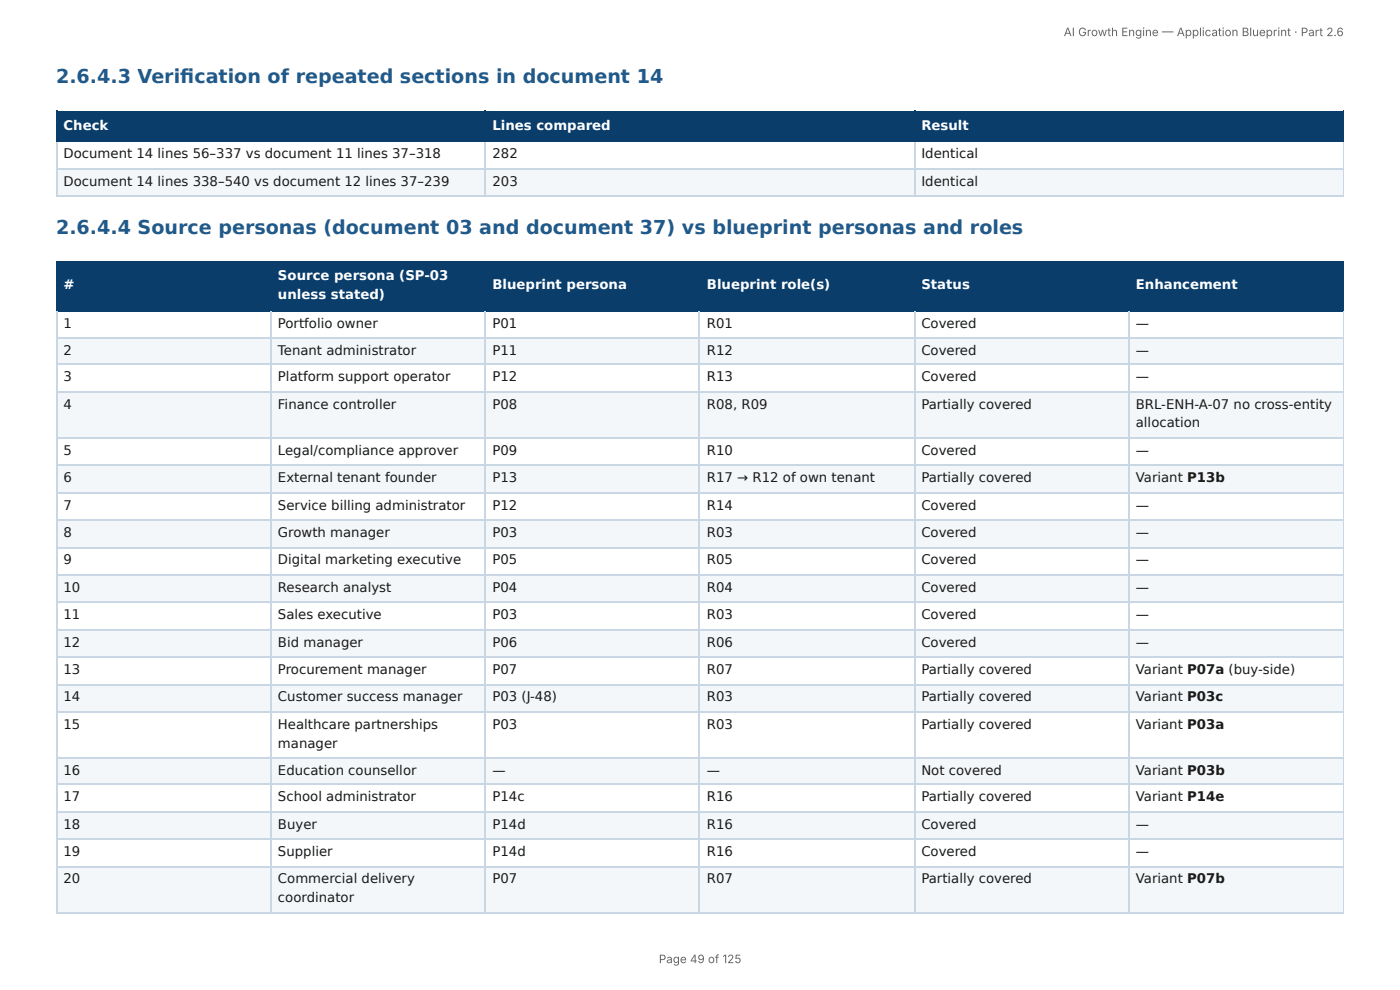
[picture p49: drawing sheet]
<svg xmlns="http://www.w3.org/2000/svg" width="297mm" height="210mm" viewBox="0 0 297 210" stroke-linecap="round" stroke-linejoin="round" font-family="sans-serif">
<defs><g id="words">
<g font-size="4.1" fill="#1f5a8c">
<text x="11.9" y="17.7">2.6.4.3 Verifi cation of repeated sections in document 14</text>
<text x="11.9" y="49.7">2.6.4.4 Source personas (document 03 and document 37) vs blueprint personas and roles</text>
</g>
<g font-size="2.8" fill="#fff">
<text x="13.5" y="27.5">Check</text>
<text x="104.6" y="27.5">Lines compared</text>
<text x="195.7" y="27.5">Result</text>
<text x="59" y="59.5">Source persona (SP-03</text>
<text x="13.5" y="61.4">#</text>
<text x="59" y="63.5">unless stated)</text>
<text x="104.6" y="61.4">Blueprint persona</text>
<text x="150.1" y="61.4">Blueprint role(s)</text>
<text x="195.7" y="61.4">Status</text>
<text x="241.2" y="61.4">Enhancement</text>
</g>
<g font-size="2.8" fill="#1a1a1a">
<text x="13.5" y="33.6">Document 14 lines 56–337 vs document 11 lines 37–318</text>
<text x="104.6" y="33.6">282</text>
<text x="195.7" y="33.6">Identical</text>
<text x="13.5" y="39.4">Document 14 lines 338–540 vs document 12 lines 37–239</text>
<text x="104.6" y="39.4">203</text>
<text x="195.7" y="39.4">Identical</text>
<text x="13.5" y="69.6">1</text>
<text x="59" y="69.6">Portfolio owner</text>
<text x="104.6" y="69.6">P01</text>
<text x="150.1" y="69.6">R01</text>
<text x="195.7" y="69.6">Covered</text>
<text x="241.2" y="69.6">—</text>
<text x="13.5" y="75.4">2</text>
<text x="59" y="75.4">Tenant administrator</text>
<text x="104.6" y="75.4">P11</text>
<text x="150.1" y="75.4">R12</text>
<text x="195.7" y="75.4">Covered</text>
<text x="241.2" y="75.4">—</text>
<text x="13.5" y="81">3</text>
<text x="59" y="81">Platform support operator</text>
<text x="104.6" y="81">P12</text>
<text x="150.1" y="81">R13</text>
<text x="195.7" y="81">Covered</text>
<text x="241.2" y="81">—</text>
<text x="13.5" y="86.8">4</text>
<text x="59" y="86.8">Finance controller</text>
<text x="104.6" y="86.8">P08</text>
<text x="150.1" y="86.8">R08, R09</text>
<text x="195.7" y="86.8">Partially covered</text>
<text x="241.2" y="86.8">BRL-ENH-A-07 no cross-entity</text>
<text x="241.2" y="90.8">allocation</text>
<text x="13.5" y="96.6">5</text>
<text x="59" y="96.6">Legal/compliance approver</text>
<text x="104.6" y="96.6">P09</text>
<text x="150.1" y="96.6">R10</text>
<text x="195.7" y="96.6">Covered</text>
<text x="241.2" y="96.6">—</text>
<text x="13.5" y="102.4">6</text>
<text x="59" y="102.4">External tenant founder</text>
<text x="104.6" y="102.4">P13</text>
<text x="150.1" y="102.4">R17 → R12 of own tenant</text>
<text x="195.7" y="102.4">Partially covered</text>
<text x="241.2" y="102.4">Variant P13b</text>
<text x="13.5" y="108.2">7</text>
<text x="59" y="108.2">Service billing administrator</text>
<text x="104.6" y="108.2">P12</text>
<text x="150.1" y="108.2">R14</text>
<text x="195.7" y="108.2">Covered</text>
<text x="241.2" y="108.2">—</text>
<text x="13.5" y="114">8</text>
<text x="13.5" y="119.9">9</text>
<text x="59" y="114">Growth manager</text>
<text x="59" y="119.9">Digital marketing executive</text>
<text x="104.6" y="114">P03</text>
<text x="104.6" y="119.9">P05</text>
<text x="150.1" y="114">R03</text>
<text x="150.1" y="119.9">R05</text>
<text x="195.7" y="114">Covered</text>
<text x="195.7" y="119.9">Covered</text>
<text x="241.2" y="114">—</text>
<text x="241.2" y="119.9">—</text>
<text x="13.5" y="125.7">10</text>
<text x="59" y="125.7">Research analyst</text>
<text x="104.6" y="125.7">P04</text>
<text x="150.1" y="125.7">R04</text>
<text x="195.7" y="125.7">Covered</text>
<text x="241.2" y="125.7">—</text>
<text x="13.5" y="131.5">11</text>
<text x="59" y="131.5">Sales executive</text>
<text x="104.6" y="131.5">P03</text>
<text x="150.1" y="131.5">R03</text>
<text x="195.7" y="131.5">Covered</text>
<text x="241.2" y="131.5">—</text>
<text x="13.5" y="137.3">12</text>
<text x="59" y="137.3">Bid manager</text>
<text x="104.6" y="137.3">P06</text>
<text x="150.1" y="137.3">R06</text>
<text x="195.7" y="137.3">Covered</text>
<text x="241.2" y="137.3">—</text>
<text x="13.5" y="143.1">13</text>
<text x="59" y="143.1">Procurement manager</text>
<text x="104.6" y="143.1">P07</text>
<text x="150.1" y="143.1">R07</text>
<text x="195.7" y="143.1">Partially covered</text>
<text x="241.2" y="143.1">Variant P07a (buy-side)</text>
<text x="13.5" y="149">14</text>
<text x="59" y="149">Customer success manager</text>
<text x="104.6" y="149">P03 (J-48)</text>
<text x="150.1" y="149">R03</text>
<text x="195.7" y="149">Partially covered</text>
<text x="241.2" y="149">Variant P03c</text>
<text x="13.5" y="154.8">15</text>
<text x="59" y="154.8">Healthcare partnerships</text>
<text x="104.6" y="154.8">P03</text>
<text x="150.1" y="154.8">R03</text>
<text x="195.7" y="154.8">Partially covered</text>
<text x="241.2" y="154.8">Variant P03a</text>
<text x="59" y="158.8">manager</text>
<text x="13.5" y="164.6">16</text>
<text x="59" y="164.6">Education counsellor</text>
<text x="104.6" y="164.6">—</text>
<text x="150.1" y="164.6">—</text>
<text x="195.7" y="164.6">Not covered</text>
<text x="241.2" y="164.6">Variant P03b</text>
<text x="13.5" y="170.1">17</text>
<text x="59" y="170.1">School administrator</text>
<text x="104.6" y="170.1">P14c</text>
<text x="150.1" y="170.1">R16</text>
<text x="195.7" y="170.1">Partially covered</text>
<text x="241.2" y="170.1">Variant P14e</text>
<text x="13.5" y="175.9">18</text>
<text x="59" y="175.9">Buyer</text>
<text x="104.6" y="175.9">P14d</text>
<text x="150.1" y="175.9">R16</text>
<text x="195.7" y="175.9">Covered</text>
<text x="241.2" y="175.9">—</text>
<text x="13.5" y="181.8">19</text>
<text x="59" y="181.8">Supplier</text>
<text x="104.6" y="181.8">P14d</text>
<text x="150.1" y="181.8">R16</text>
<text x="195.7" y="181.8">Covered</text>
<text x="241.2" y="181.8">—</text>
<text x="13.5" y="187.6">20</text>
<text x="59" y="187.6">Commercial delivery</text>
<text x="59" y="191.6">coordinator</text>
<text x="104.6" y="187.6">P07</text>
<text x="150.1" y="187.6">R07</text>
<text x="195.7" y="187.6">Partially covered</text>
<text x="241.2" y="187.6">Variant P07b</text>
</g>
<g font-size="2.5" fill="#666">
<text x="225.9" y="7.7">AI Growth Engine — Application Blueprint · Part 2.6</text>
<text x="139.9" y="204.5">Page 49 of 125</text>
</g>
</g></defs>
<g fill="#0b3d6b">
<path d="M12.2 23.5h91v6.4h-91z"/>
<path d="M103.2 23.5h91v6.4h-91z"/>
<path d="M194.2 23.5h91.2v6.4h-91.2z"/>
</g>
<g fill="#f4f7fa">
<path d="M12.2 35.7h91v5.8h-91z"/>
<path d="M103.2 35.7h91v5.8h-91z"/>
<path d="M194.2 35.7h91.2v5.8h-91.2z"/>
</g>
<path d="M11.9 23.7h273.5M11.9 30h273.5M12 23.5v6.7M103.1 23.5v6.7M194.3 23.5v6.7" fill="none" stroke="#0b3d6b" stroke-width=".26"/>
<path d="M285.3 23.5v6.7" fill="none" stroke="#0b3d6b" stroke-width=".21"/>
<path d="M11.9 35.9h273.5M12 30.2v11.6M103.1 30.2v11.6M194.3 30.2v11.6M11.9 41.7h273.5" fill="none" stroke="#c9d6e3" stroke-width=".26"/>
<path d="M285.3 30.2v11.6" fill="none" stroke="#c9d6e3" stroke-width=".21"/>
<g fill="#0b3d6b">
<path d="M12.2 55.6h45.5v10.3h-45.5z"/>
<path d="M57.7 55.6h45.5v10.3h-45.5z"/>
<path d="M103.2 55.6h45.5v10.3h-45.5z"/>
<path d="M148.7 55.6h45.5v10.3h-45.5z"/>
<path d="M194.2 55.6h45.5v10.3h-45.5z"/>
<path d="M239.7 55.6h45.7v10.3h-45.7z"/>
</g>
<g fill="#f4f7fa">
<path d="M12.2 71.7h45.5v5.8h-45.5z"/>
<path d="M57.7 71.7h45.5v5.8h-45.5z"/>
<path d="M103.2 71.7h45.5v5.8h-45.5z"/>
<path d="M148.7 71.7h45.5v5.8h-45.5z"/>
<path d="M194.2 71.7h45.5v5.8h-45.5z"/>
<path d="M239.7 71.7h45.7v5.8h-45.7z"/>
<path d="M12.2 83.3h45.5v9.8h-45.5z"/>
<path d="M57.7 83.3h45.5v9.8h-45.5z"/>
<path d="M103.2 83.3h45.5v9.8h-45.5z"/>
<path d="M148.7 83.3h45.5v9.8h-45.5z"/>
<path d="M194.2 83.3h45.5v9.8h-45.5z"/>
<path d="M239.7 83.3h45.7v9.8h-45.7z"/>
<path d="M12.2 99h45.5v5.8h-45.5z"/>
<path d="M57.7 99h45.5v5.8h-45.5z"/>
<path d="M103.2 99h45.5v5.8h-45.5z"/>
<path d="M148.7 99h45.5v5.8h-45.5z"/>
<path d="M194.2 99h45.5v5.8h-45.5z"/>
<path d="M239.7 99h45.7v5.8h-45.7z"/>
<path d="M12.2 110.6h45.5v5.8h-45.5z"/>
<path d="M57.7 110.6h45.5v5.8h-45.5z"/>
<path d="M103.2 110.6h45.5v5.8h-45.5z"/>
<path d="M148.7 110.6h45.5v5.8h-45.5z"/>
<path d="M194.2 110.6h45.5v5.8h-45.5z"/>
<path d="M239.7 110.6h45.7v5.8h-45.7z"/>
<path d="M12.2 122h45.5v5.8h-45.5z"/>
<path d="M57.7 122h45.5v5.8h-45.5z"/>
<path d="M103.2 122h45.5v5.8h-45.5z"/>
<path d="M148.7 122h45.5v5.8h-45.5z"/>
<path d="M194.2 122h45.5v5.8h-45.5z"/>
<path d="M239.7 122h45.7v5.8h-45.7z"/>
<path d="M12.2 133.6h45.5v5.8h-45.5z"/>
<path d="M57.7 133.6h45.5v5.8h-45.5z"/>
<path d="M103.2 133.6h45.5v5.8h-45.5z"/>
<path d="M148.7 133.6h45.5v5.8h-45.5z"/>
<path d="M194.2 133.6h45.5v5.8h-45.5z"/>
<path d="M239.7 133.6h45.7v5.8h-45.7z"/>
<path d="M12.2 145.3h45.5v5.8h-45.5z"/>
<path d="M57.7 145.3h45.5v5.8h-45.5z"/>
<path d="M103.2 145.3h45.5v5.8h-45.5z"/>
<path d="M148.7 145.3h45.5v5.8h-45.5z"/>
<path d="M194.2 145.3h45.5v5.8h-45.5z"/>
<path d="M239.7 145.3h45.7v5.8h-45.7z"/>
<path d="M12.2 160.9h45.5v5.8h-45.5z"/>
<path d="M57.7 160.9h45.5v5.8h-45.5z"/>
<path d="M103.2 160.9h45.5v5.8h-45.5z"/>
<path d="M148.7 160.9h45.5v5.8h-45.5z"/>
<path d="M194.2 160.9h45.5v5.8h-45.5z"/>
<path d="M239.7 160.9h45.7v5.8h-45.7z"/>
<path d="M12.2 172.5h45.5v5.8h-45.5z"/>
<path d="M57.7 172.5h45.5v5.8h-45.5z"/>
<path d="M103.2 172.5h45.5v5.8h-45.5z"/>
<path d="M148.7 172.5h45.5v5.8h-45.5z"/>
<path d="M194.2 172.5h45.5v5.8h-45.5z"/>
<path d="M239.7 172.5h45.7v5.8h-45.7z"/>
<path d="M12.2 184.2h45.5v9.7h-45.5z"/>
<path d="M57.7 184.2h45.5v9.7h-45.5z"/>
<path d="M103.2 184.2h45.5v9.7h-45.5z"/>
<path d="M148.7 184.2h45.5v9.7h-45.5z"/>
<path d="M194.2 184.2h45.5v9.7h-45.5z"/>
<path d="M239.7 184.2h45.7v9.7h-45.7z"/>
</g>
<path d="M11.9 55.7h273.5M12 55.6v10.5M57.5 55.6v10.5M103.1 55.6v10.5M148.6 55.6v10.5M194.3 55.6v10.5M239.8 55.6v10.5M11.9 66h273.5" fill="none" stroke="#0b3d6b" stroke-width=".26"/>
<path d="M285.3 55.6v10.5" fill="none" stroke="#0b3d6b" stroke-width=".21"/>
<g fill="none" stroke="#c9d6e3" stroke-width=".26">
<path d="M11.9 71.8h273.5M11.9 77.4h273.5M12 66.1v127.8M57.5 66.1v127.8M103.1 66.1v127.8M148.6 66.1v127.8M194.3 66.1v127.8M239.8 66.1v127.8M11.9 83.2h273.5M11.9 93h273.5M11.9 98.8h273.5M11.9 104.6h273.5"/>
<path d="M11.9 110.5h273.5M11.9 116.3h273.5M11.9 122.1h273.5M11.9 127.9h273.5M11.9 133.7h273.5M11.9 139.6h273.5M11.9 145.4h273.5M11.9 151.2h273.5M11.9 161h273.5M11.9 166.6h273.5M11.9 172.4h273.5M11.9 178.2h273.5"/>
<path d="M11.9 184h273.5M11.9 193.8h273.5"/>
</g>
<path d="M285.3 66.1v127.8" fill="none" stroke="#c9d6e3" stroke-width=".21"/>
<use href="#words"/>
</svg>
